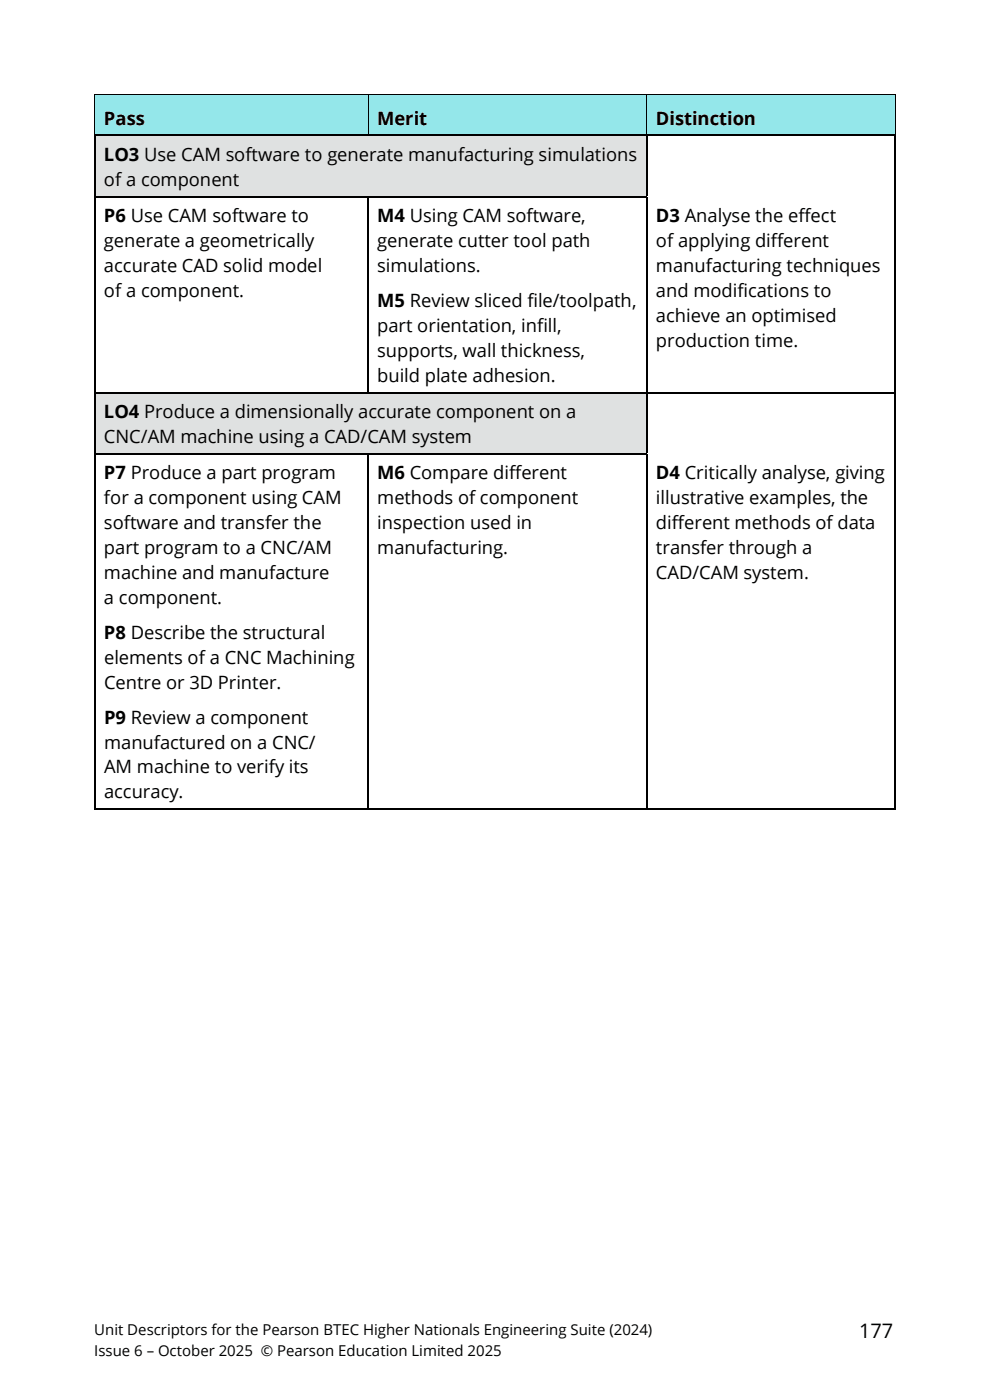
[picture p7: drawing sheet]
<svg xmlns="http://www.w3.org/2000/svg" width="210mm" height="297mm" viewBox="0 0 210 297" stroke-linecap="round" stroke-linejoin="round" font-family="sans-serif">
<defs><g id="words">
<text font-size="4.2" x="182.2" y="283.8">177</text>
<g font-size="3.9">
<text x="22.1" y="26.5">Pass</text>
<text x="80" y="26.5">Merit</text>
<text x="139.1" y="26.5">Distinction</text>
<text x="22.1" y="34.2">LO3 Use CAM software to generate manufacturing simulations</text>
<text x="22.1" y="39.5">of a component</text>
<text x="22.1" y="47.2">P6 Use CAM software to</text>
<text x="80" y="47.2">M4 Using CAM software,</text>
<text x="139.1" y="47.2">D3 Analyse the effect</text>
<text x="22.1" y="52.5">generate a geometrically</text>
<text x="80" y="52.5">generate cutter tool path</text>
<text x="139.1" y="52.5">of applying different</text>
<text x="22.1" y="57.7">accurate CAD solid model</text>
<text x="80" y="57.7">simulations.</text>
<text x="139.1" y="57.7">manufacturing techniques</text>
<text x="22.1" y="63">of a component.</text>
<text x="80" y="65.2">M5 Review sliced file/toolpath,</text>
<text x="139.1" y="63">and modifications to</text>
<text x="80" y="70.4">part orientation, infill,</text>
<text x="139.1" y="68.3">achieve an optimised</text>
<text x="80" y="75.7">supports, wall thickness,</text>
<text x="139.1" y="73.6">production time.</text>
<text x="80" y="81">build plate adhesion.</text>
<text x="22.1" y="88.7">LO4 Produce a dimensionally accurate component on a</text>
<text x="22.1" y="94">CNC/AM machine using a CAD/CAM system</text>
<text x="22.1" y="101.6">P7 Produce a part program</text>
<text x="80" y="101.7">M6 Compare different</text>
<text x="139.1" y="101.6">D4 Critically analyse, giving</text>
<text x="22.1" y="106.9">for a component using CAM</text>
<text x="80" y="106.9">methods of component</text>
<text x="139.1" y="106.9">illustrative examples, the</text>
<text x="22.1" y="112.2">software and transfer the</text>
<text x="80" y="112.2">inspection used in</text>
<text x="139.1" y="112.2">different methods of data</text>
<text x="22.1" y="117.5">part program to a CNC/AM</text>
<text x="80" y="117.5">manufacturing.</text>
<text x="139.1" y="117.5">transfer through a</text>
<text x="22.1" y="122.8">machine and manufacture</text>
<text x="139.1" y="122.8">CAD/CAM system.</text>
<text x="22.1" y="128.1">a component.</text>
<text x="22.1" y="135.5">P8 Describe the structural</text>
<text x="22.1" y="140.8">elements of a CNC Machining</text>
<text x="22.1" y="146.1">Centre or 3D Printer.</text>
<text x="22.1" y="153.5">P9 Review a component</text>
<text x="22.1" y="158.8">manufactured on a CNC/</text>
<text x="22.1" y="164.1">AM machine to verify its</text>
<text x="22.1" y="169.4">accuracy.</text>
</g>
<g font-size="3.2">
<text x="20" y="283.3">Unit Descriptors for the Pearson BTEC Higher Nationals Engineering Suite (2024)</text>
<text x="20" y="287.6">Issue 6 – October 2025 © Pearson Education Limited 2025</text>
</g>
</g></defs>
<g fill="#94e7ea">
<path d="M20.2 20.2h57.9v8.4h-57.9z" fill-rule="evenodd"/>
<path d="M78.1 20.2h59.1v8.4h-59.1z" fill-rule="evenodd"/>
<path d="M137.3 20.2h52.5v8.4h-52.5z" fill-rule="evenodd"/>
</g>
<g fill="#94e7ea">
<path d="M22.1 20.2h54.1v8.4h-54.1z"/>
<path d="M80 20.2h55.3v8.4h-55.3z"/>
<path d="M139.1 20.2h48.9v8.4h-48.9z"/>
</g>
<path d="M20 20h.2v.2h-.2zM78.1 20h.1v.2h-.1zM137.2 20h.1v.2h-.1zM189.8 20h.2v.2h-.2z" fill="#000"/>
<path d="M20.1 20.2v8.4M20.2 20.1h57.9M78.1 20.2v8.4M78.2 20.1h59M137.2 20.2v8.4M137.3 20.1h52.5M189.9 20.2v8.4" fill="none" stroke="#000" stroke-width=".21"/>
<path d="M20.3 28.9h116.8v12.7h-116.8z" fill-rule="evenodd" fill="#dfe1e1"/>
<g fill="#dfe1e1">
<path d="M22.1 28.9h113.2v6.4h-113.2z"/>
<path d="M22.1 35.3h113.2v6.3h-113.2z"/>
</g>
<path d="M137.4 28.9h52.3v12.7h-52.3z" fill-rule="evenodd" fill="#fff"/>
<path d="M139.1 28.9h48.9v7.4h-48.9z" fill="#fff"/>
<path d="M20 28.6h.2v.3h-.2zM20.2 28.6h.3v.3h-.3zM78.1 28.6h.2v.3h-.2zM137.1 28.6h.2v.3h-.2zM137.3 28.6h.3v.3h-.3zM189.7 28.6h.3v.3h-.3z" fill="#000"/>
<path d="M20.1 28.9v12.7M20.5 28.7h57.6M78.3 28.7h58.8M137.2 28.9v12.7M137.6 28.7h52.1M189.9 28.9v12.7" fill="none" stroke="#000" stroke-width=".25"/>
<g fill="#fff">
<path d="M137.4 41.9h52.3v41.2h-52.3z" fill-rule="evenodd"/>
<path d="M139.1 48.2h48.9v5.3h-48.9z" fill-rule="evenodd"/>
<path d="M139.1 53.5h48.9v5.3h-48.9z" fill-rule="evenodd"/>
<path d="M139.1 58.8h48.9v5.3h-48.9z" fill-rule="evenodd"/>
<path d="M139.1 64.1h48.9v5.3h-48.9z" fill-rule="evenodd"/>
<path d="M139.1 69.4h48.9v6.3h-48.9z" fill-rule="evenodd"/>
</g>
<path d="M139.1 41.9h48.9v6.3h-48.9z" fill="#fff"/>
<path d="M20 41.6h.2v.3h-.2zM78 41.6h.2v.3h-.2zM137.1 41.6h.2v.3h-.2z" fill="#000"/>
<path d="M20.2 41.7h57.8M78.2 41.7h58.9" fill="none" stroke="#000" stroke-width=".25"/>
<path d="M137.3 41.6h52.4v.3h-52.4z" fill="#fff"/>
<path d="M189.7 41.6h.3v.3h-.3z" fill="#000"/>
<path d="M20.1 41.9v41.2M78.1 41.9v41.2M137.2 41.9v41.2M189.9 41.9v41.2" fill="none" stroke="#000" stroke-width=".25"/>
<path d="M20.3 83.4h116.8v12.7h-116.8z" fill-rule="evenodd" fill="#dfe1e1"/>
<g fill="#dfe1e1">
<path d="M22.1 83.4h113.2v6.3h-113.2z"/>
<path d="M22.1 89.7h113.2v6.4h-113.2z"/>
</g>
<path d="M137.4 83.4h52.3v12.7h-52.3z" fill-rule="evenodd" fill="#fff"/>
<path d="M139.1 83.4h48.9v7.4h-48.9z" fill="#fff"/>
<path d="M20 83.1h.2v.3h-.2zM78 83.1h.2v.3h-.2zM137.1 83.1h.2v.3h-.2zM189.7 83.1h.3v.3h-.3z" fill="#000"/>
<path d="M20.1 83.4v12.7M20.2 83.3h57.8M78.2 83.3h58.9M137.2 83.4v12.7M137.3 83.3h52.4M189.9 83.4v12.7" fill="none" stroke="#000" stroke-width=".25"/>
<g fill="#fff">
<path d="M137.4 96.4h52.3v75.1h-52.3z" fill-rule="evenodd"/>
<path d="M139.1 102.7h48.9v5.3h-48.9z" fill-rule="evenodd"/>
<path d="M139.1 108h48.9v5.3h-48.9z" fill-rule="evenodd"/>
<path d="M139.1 113.3h48.9v5.3h-48.9z" fill-rule="evenodd"/>
<path d="M139.1 118.6h48.9v6.3h-48.9z" fill-rule="evenodd"/>
</g>
<path d="M139.1 96.4h48.9v6.3h-48.9z" fill="#fff"/>
<path d="M20 96.1h.2v.3h-.2zM78 96.1h.2v.3h-.2zM137.1 96.1h.2v.3h-.2z" fill="#000"/>
<path d="M20.2 96.2h57.8M78.2 96.2h58.9" fill="none" stroke="#000" stroke-width=".25"/>
<path d="M137.3 96.1h52.4v.3h-52.4z" fill="#fff"/>
<path d="M189.7 96.1h.3v.3h-.3zM20 171.5h.2v.3h-.2zM78 171.5h.2v.3h-.2zM137.1 171.5h.2v.3h-.2zM189.7 171.5h.3v.3h-.3z" fill="#000"/>
<path d="M20.1 96.4v75.1M78.1 96.4v75.1M137.2 96.4v75.1M189.9 96.4v75.1M20.2 171.7h57.8M78.2 171.7h58.9M137.3 171.7h52.4" fill="none" stroke="#000" stroke-width=".25"/>
<use href="#words"/>
</svg>
